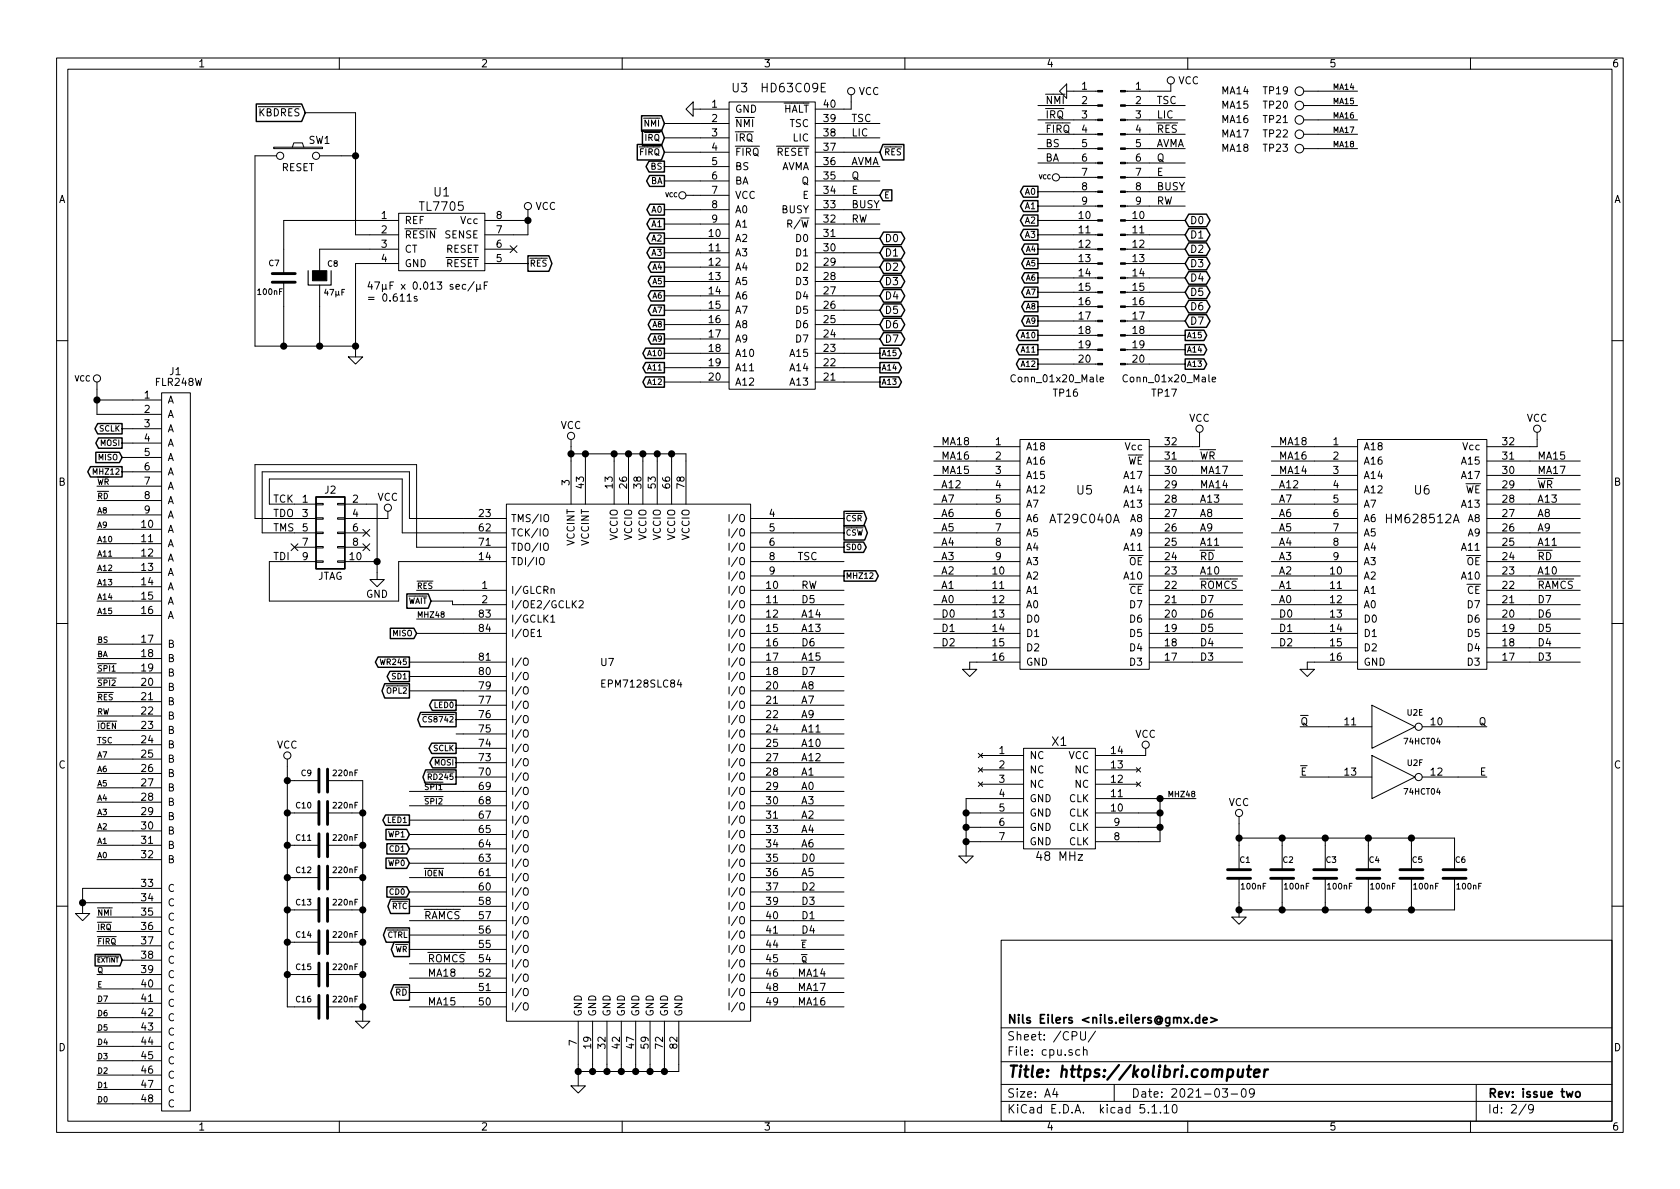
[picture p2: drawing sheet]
<svg xmlns="http://www.w3.org/2000/svg" width="297mm" height="210mm" viewBox="0 0 297 210" stroke-linecap="round" stroke-linejoin="round" font-family="sans-serif">
<defs><g id="words">
<text font-size="2.8" x="178" y="190.5">Title: https://kolibri.computer</text>
<g font-size="2.1">
<text x="129.5" y="16.3">U3</text>
<text x="135" y="16.3">HD63C09E</text>
<text x="76.8" y="34.7">U1</text>
<text x="74.4" y="37.3">TL7705</text>
<text x="190.4" y="87.4">U5</text>
<text x="250.1" y="87.4">U6</text>
<text x="185.9" y="92.5">AT29C040A</text>
<text x="245.5" y="92.5">HM628512A</text>
<text x="186" y="131.9">X1</text>
<text x="183.7" y="152.2">48 MHz</text>
<text x="178" y="184">Sheet: /CPU/</text>
<text x="178" y="181">Nils Eilers &lt;nils.eilers@gmx.de&gt;</text>
<text x="178" y="186.7">File: cpu.sch</text>
<text x="178" y="196.9">KiCad E.D.A. kicad 5.1.10</text>
<text x="178" y="194.1">Size: A4</text>
<text x="200" y="194.1">Date: 2021-03-09</text>
<text x="263" y="194.1">Rev: issue two</text>
<text x="263" y="196.9">Id: 2/9</text>
</g>
<g font-size="1.8">
<text x="35" y="11.9">1</text>
<text x="85" y="11.9">2</text>
<text x="135" y="11.9">3</text>
<text x="185" y="11.9">4</text>
<text x="235" y="11.9">5</text>
<text x="285" y="11.9">6</text>
<text x="151.8" y="16.8">VCC</text>
<text x="191.3" y="15.9">1</text>
<text x="200.8" y="15.9">1</text>
<text x="208.3" y="14.9">VCC</text>
<text x="216.1" y="16.7">MA14</text>
<text x="223.4" y="16.7">TP19</text>
<text x="45.7" y="20.6">KBDRES</text>
<text x="125.9" y="19">1</text>
<text x="125.9" y="21.6">2</text>
<text x="129.9" y="19.9">GND</text>
<text x="129.9" y="22.5">NMI</text>
<text x="138.4" y="19.9">HALT</text>
<text x="139.6" y="22.5">TSC</text>
<text x="145.7" y="21.6">39</text>
<text x="145.7" y="19">40</text>
<text x="150.5" y="21.6">TSC</text>
<text x="184.8" y="18.4">NMI</text>
<text x="184.8" y="20.9">IRQ</text>
<text x="184.8" y="23.5">FIRQ</text>
<text x="191.3" y="18.4">2</text>
<text x="191.3" y="20.9">3</text>
<text x="191.3" y="23.5">4</text>
<text x="200.8" y="18.4">2</text>
<text x="200.8" y="20.9">3</text>
<text x="200.8" y="23.5">4</text>
<text x="204.5" y="23.5">RES</text>
<text x="204.5" y="18.4">TSC</text>
<text x="204.5" y="20.9">LIC</text>
<text x="216.1" y="21.8">MA16</text>
<text x="216.1" y="19.2">MA15</text>
<text x="223.4" y="21.8">TP21</text>
<text x="223.4" y="19.2">TP20</text>
<text x="54.6" y="25.4">SW1</text>
<text x="125.9" y="24.1">3</text>
<text x="125.9" y="26.7">4</text>
<text x="125.9" y="29.2">5</text>
<text x="129.9" y="25">IRQ</text>
<text x="129.9" y="27.6">FIRQ</text>
<text x="137.2" y="27.6">RESET</text>
<text x="140.3" y="25">LIC</text>
<text x="145.7" y="29.2">36</text>
<text x="145.7" y="26.7">37</text>
<text x="145.7" y="24.1">38</text>
<text x="150.5" y="24.1">LIC</text>
<text x="150.5" y="29.2">AVMA</text>
<text x="184.8" y="26">BS</text>
<text x="184.8" y="28.6">BA</text>
<text x="191.3" y="26">5</text>
<text x="191.3" y="28.6">6</text>
<text x="200.8" y="26">5</text>
<text x="200.8" y="28.6">6</text>
<text x="204.5" y="28.6">Q</text>
<text x="204.5" y="26">AVMA</text>
<text x="216.1" y="26.8">MA18</text>
<text x="216.1" y="24.3">MA17</text>
<text x="223.4" y="26.8">TP23</text>
<text x="223.4" y="24.3">TP22</text>
<text x="10.4" y="35.9">A</text>
<text x="49.8" y="30.3">RESET</text>
<text x="125.9" y="31.7">6</text>
<text x="125.9" y="34.3">7</text>
<text x="129.9" y="30.1">BS</text>
<text x="129.9" y="32.6">BA</text>
<text x="129.9" y="35.2">VCC</text>
<text x="137.9" y="30.1">AVMA</text>
<text x="141.8" y="32.6">Q</text>
<text x="142" y="35.2">E</text>
<text x="145.7" y="34.3">34</text>
<text x="145.7" y="31.7">35</text>
<text x="150.5" y="34.3">E</text>
<text x="150.5" y="31.7">Q</text>
<text x="191.3" y="31.1">7</text>
<text x="191.3" y="33.6">8</text>
<text x="200.8" y="31.1">7</text>
<text x="200.8" y="33.6">8</text>
<text x="204.5" y="31.1">E</text>
<text x="204.5" y="33.6">BUSY</text>
<text x="285.4" y="35.9">A</text>
<text x="67.5" y="38.7">1</text>
<text x="67.5" y="41.3">2</text>
<text x="71.5" y="39.6">REF</text>
<text x="81.6" y="39.6">Vcc</text>
<text x="87.8" y="41.3">7</text>
<text x="87.8" y="38.7">8</text>
<text x="94.7" y="37.1">VCC</text>
<text x="125.4" y="41.9">10</text>
<text x="125.9" y="36.8">8</text>
<text x="125.9" y="39.4">9</text>
<text x="129.9" y="37.7">A0</text>
<text x="129.9" y="40.3">A1</text>
<text x="138.2" y="37.7">BUSY</text>
<text x="139.7" y="40.3">R/W</text>
<text x="145.7" y="41.9">31</text>
<text x="145.7" y="39.4">32</text>
<text x="145.7" y="36.8">33</text>
<text x="150.5" y="36.8">BUSY</text>
<text x="150.5" y="39.4">RW</text>
<text x="190.8" y="38.7">10</text>
<text x="190.8" y="41.3">11</text>
<text x="191.3" y="36.2">9</text>
<text x="200.3" y="38.7">10</text>
<text x="200.3" y="41.3">11</text>
<text x="200.8" y="36.2">9</text>
<text x="204.5" y="36.2">RW</text>
<text x="210.3" y="39.6">D0</text>
<text x="67.5" y="43.8">3</text>
<text x="67.5" y="46.3">4</text>
<text x="71.5" y="42.2">RESIN</text>
<text x="71.5" y="44.7">CT</text>
<text x="71.5" y="47.2">GND</text>
<text x="78.7" y="42.2">SENSE</text>
<text x="78.8" y="47.2">RESET</text>
<text x="78.8" y="44.7">RESET</text>
<text x="87.8" y="46.3">5</text>
<text x="87.8" y="43.8">6</text>
<text x="125.4" y="44.4">11</text>
<text x="125.4" y="47">12</text>
<text x="129.9" y="42.8">A2</text>
<text x="129.9" y="45.3">A3</text>
<text x="129.9" y="47.9">A4</text>
<text x="140.9" y="47.9">D2</text>
<text x="140.9" y="45.3">D1</text>
<text x="140.9" y="42.8">D0</text>
<text x="145.7" y="47">29</text>
<text x="145.7" y="44.4">30</text>
<text x="156.4" y="47.9">D2</text>
<text x="156.4" y="45.3">D1</text>
<text x="156.4" y="42.8">D0</text>
<text x="190.8" y="43.8">12</text>
<text x="190.8" y="46.3">13</text>
<text x="200.3" y="43.8">12</text>
<text x="200.3" y="46.3">13</text>
<text x="210.3" y="47.2">D3</text>
<text x="210.3" y="44.7">D2</text>
<text x="210.3" y="42.2">D1</text>
<text x="64.8" y="51.2">47µF x 0.013 sec/µF</text>
<text x="64.8" y="53.3">= 0.611s</text>
<text x="125.4" y="49.5">13</text>
<text x="125.4" y="52.1">14</text>
<text x="129.9" y="50.4">A5</text>
<text x="129.9" y="53">A6</text>
<text x="140.9" y="53">D4</text>
<text x="140.9" y="50.4">D3</text>
<text x="145.7" y="52.1">27</text>
<text x="145.7" y="49.5">28</text>
<text x="156.4" y="53">D4</text>
<text x="156.4" y="50.4">D3</text>
<text x="190.8" y="48.9">14</text>
<text x="190.8" y="51.4">15</text>
<text x="190.8" y="54">16</text>
<text x="200.3" y="48.9">14</text>
<text x="200.3" y="51.4">15</text>
<text x="200.3" y="54">16</text>
<text x="210.3" y="52.3">D5</text>
<text x="210.3" y="49.8">D4</text>
<text x="125.4" y="54.6">15</text>
<text x="125.4" y="57.1">16</text>
<text x="125.4" y="59.7">17</text>
<text x="129.9" y="55.5">A7</text>
<text x="129.9" y="58">A8</text>
<text x="140.9" y="58">D6</text>
<text x="140.9" y="55.5">D5</text>
<text x="145.7" y="59.7">24</text>
<text x="145.7" y="57.1">25</text>
<text x="145.7" y="54.6">26</text>
<text x="156.4" y="58">D6</text>
<text x="156.4" y="55.5">D5</text>
<text x="190.8" y="56.5">17</text>
<text x="190.8" y="59">18</text>
<text x="200.3" y="56.5">17</text>
<text x="200.3" y="59">18</text>
<text x="210.3" y="54.9">D6</text>
<text x="210.3" y="57.4">D7</text>
<text x="125.4" y="62.2">18</text>
<text x="125.4" y="64.8">19</text>
<text x="129.9" y="60.6">A9</text>
<text x="129.9" y="63.1">A10</text>
<text x="129.9" y="65.7">A11</text>
<text x="139.9" y="65.7">A14</text>
<text x="139.9" y="63.1">A15</text>
<text x="140.9" y="60.6">D7</text>
<text x="145.7" y="64.8">22</text>
<text x="145.7" y="62.2">23</text>
<text x="156.4" y="60.6">D7</text>
<text x="190.8" y="61.6">19</text>
<text x="190.8" y="64.1">20</text>
<text x="200.3" y="61.6">19</text>
<text x="200.3" y="64.1">20</text>
<text x="25.6" y="70.5">1</text>
<text x="27.6" y="68.2">FLR248W</text>
<text x="29.6" y="71.4">A</text>
<text x="30" y="66.3">J1</text>
<text x="125.4" y="67.3">20</text>
<text x="129.9" y="68.2">A12</text>
<text x="139.9" y="68.2">A13</text>
<text x="145.7" y="67.3">21</text>
<text x="179.3" y="67.6">Conn_01x20_Male</text>
<text x="186.3" y="70.1">TP16</text>
<text x="199.1" y="67.6">Conn_01x20_Male</text>
<text x="203.8" y="70.1">TP17</text>
<text x="25.6" y="73">2</text>
<text x="25.6" y="75.6">3</text>
<text x="29.6" y="73.9">A</text>
<text x="29.6" y="76.4">A</text>
<text x="99.1" y="75.9">VCC</text>
<text x="210.2" y="74.6">VCC</text>
<text x="269.9" y="74.6">VCC</text>
<text x="25.6" y="78.1">4</text>
<text x="25.6" y="80.6">5</text>
<text x="25.6" y="83.2">6</text>
<text x="29.6" y="79">A</text>
<text x="29.6" y="81.5">A</text>
<text x="166.4" y="81.3">MA16</text>
<text x="166.4" y="83.8">MA15</text>
<text x="166.4" y="78.7">MA18</text>
<text x="176" y="78.7">1</text>
<text x="176" y="81.3">2</text>
<text x="176" y="83.8">3</text>
<text x="181.4" y="79.6">A18</text>
<text x="181.4" y="82.2">A16</text>
<text x="199" y="79.6">Vcc</text>
<text x="199.3" y="82.2">WE</text>
<text x="206" y="83.8">30</text>
<text x="206" y="81.3">31</text>
<text x="206" y="78.7">32</text>
<text x="212.1" y="81.3">WR</text>
<text x="212.1" y="83.8">MA17</text>
<text x="226.1" y="83.8">MA14</text>
<text x="226.1" y="81.3">MA16</text>
<text x="226.1" y="78.7">MA18</text>
<text x="235.7" y="78.7">1</text>
<text x="235.7" y="81.3">2</text>
<text x="235.7" y="83.8">3</text>
<text x="241" y="79.6">A18</text>
<text x="241" y="82.2">A16</text>
<text x="258.6" y="82.2">A15</text>
<text x="258.7" y="79.6">Vcc</text>
<text x="265.7" y="83.8">30</text>
<text x="265.7" y="81.3">31</text>
<text x="265.7" y="78.7">32</text>
<text x="271.8" y="83.8">MA17</text>
<text x="271.8" y="81.3">MA15</text>
<text x="10.4" y="85.9">B</text>
<text x="25.6" y="85.7">7</text>
<text x="25.6" y="88.3">8</text>
<text x="29.6" y="84.1">A</text>
<text x="29.6" y="86.6">A</text>
<text x="29.6" y="89.1">A</text>
<text x="48.3" y="88.9">TCK</text>
<text x="53.5" y="88.9">1</text>
<text x="57.5" y="87.3">J2</text>
<text x="62.4" y="88.9">2</text>
<text x="66.7" y="88.6">VCC</text>
<text x="100.7" y="85.8" transform="rotate(-90 100.7 85.8)">3</text>
<text x="103.3" y="86.3" transform="rotate(-90 103.3 86.3)">43</text>
<text x="108.3" y="86.3" transform="rotate(-90 108.3 86.3)">13</text>
<text x="110.9" y="86.3" transform="rotate(-90 110.9 86.3)">26</text>
<text x="113.4" y="86.3" transform="rotate(-90 113.4 86.3)">38</text>
<text x="116" y="86.3" transform="rotate(-90 116 86.3)">53</text>
<text x="118.5" y="86.3" transform="rotate(-90 118.5 86.3)">66</text>
<text x="121" y="86.3" transform="rotate(-90 121 86.3)">78</text>
<text x="166.4" y="88.9">A7</text>
<text x="166.4" y="86.4">A12</text>
<text x="176" y="86.4">4</text>
<text x="176" y="88.9">5</text>
<text x="181.4" y="84.7">A15</text>
<text x="181.4" y="87.2">A12</text>
<text x="181.4" y="89.8">A7</text>
<text x="198.9" y="89.8">A13</text>
<text x="198.9" y="87.2">A14</text>
<text x="198.9" y="84.7">A17</text>
<text x="206" y="88.9">28</text>
<text x="206" y="86.4">29</text>
<text x="212.1" y="86.4">MA14</text>
<text x="212.1" y="88.9">A13</text>
<text x="226.1" y="88.9">A7</text>
<text x="226.1" y="86.4">A12</text>
<text x="235.7" y="86.4">4</text>
<text x="235.7" y="88.9">5</text>
<text x="241" y="84.7">A14</text>
<text x="241" y="87.2">A12</text>
<text x="241" y="89.8">A7</text>
<text x="258.6" y="89.8">A13</text>
<text x="258.6" y="84.7">A17</text>
<text x="259" y="87.2">WE</text>
<text x="265.7" y="88.9">28</text>
<text x="265.7" y="86.4">29</text>
<text x="271.8" y="86.4">WR</text>
<text x="271.8" y="88.9">A13</text>
<text x="285.4" y="85.9">B</text>
<text x="25.1" y="93.3">10</text>
<text x="25.1" y="95.9">11</text>
<text x="25.6" y="90.8">9</text>
<text x="29.6" y="94.2">A</text>
<text x="29.6" y="91.7">A</text>
<text x="48.3" y="94">TMS</text>
<text x="48.3" y="91.4">TDO</text>
<text x="53.5" y="91.4">3</text>
<text x="53.5" y="94">5</text>
<text x="62.4" y="91.4">4</text>
<text x="62.4" y="94">6</text>
<text x="84.8" y="91.4">23</text>
<text x="84.8" y="94">62</text>
<text x="90.3" y="92.3">TMS/IO</text>
<text x="90.3" y="94.9">TCK/IO</text>
<text x="109.2" y="95.5" transform="rotate(-90 109.2 95.5)">VCCIO</text>
<text x="111.8" y="95.5" transform="rotate(-90 111.8 95.5)">VCCIO</text>
<text x="114.3" y="95.5" transform="rotate(-90 114.3 95.5)">VCCIO</text>
<text x="116.8" y="95.5" transform="rotate(-90 116.8 95.5)">VCCIO</text>
<text x="119.4" y="95.5" transform="rotate(-90 119.4 95.5)">VCCIO</text>
<text x="121.9" y="95.5" transform="rotate(-90 121.9 95.5)">VCCIO</text>
<text x="129.6" y="92.3">I/O</text>
<text x="129.6" y="94.9">I/O</text>
<text x="136" y="91.4">4</text>
<text x="136" y="94">5</text>
<text x="166.4" y="91.4">A6</text>
<text x="166.4" y="94">A5</text>
<text x="176" y="91.4">6</text>
<text x="176" y="94">7</text>
<text x="181.4" y="92.3">A6</text>
<text x="181.4" y="94.9">A5</text>
<text x="199.9" y="94.9">A9</text>
<text x="199.9" y="92.3">A8</text>
<text x="206" y="94">26</text>
<text x="206" y="91.4">27</text>
<text x="212.1" y="91.4">A8</text>
<text x="212.1" y="94">A9</text>
<text x="226.1" y="94">A5</text>
<text x="226.1" y="91.4">A6</text>
<text x="235.7" y="91.4">6</text>
<text x="235.7" y="94">7</text>
<text x="241" y="92.3">A6</text>
<text x="241" y="94.9">A5</text>
<text x="259.6" y="94.9">A9</text>
<text x="259.6" y="92.3">A8</text>
<text x="265.7" y="94">26</text>
<text x="265.7" y="91.4">27</text>
<text x="271.8" y="91.4">A8</text>
<text x="271.8" y="94">A9</text>
<text x="25.1" y="98.4">12</text>
<text x="25.1" y="101">13</text>
<text x="29.6" y="96.8">A</text>
<text x="29.6" y="99.3">A</text>
<text x="29.6" y="101.8">A</text>
<text x="48.3" y="99.1">TDI</text>
<text x="53.5" y="96.5">7</text>
<text x="53.5" y="99.1">9</text>
<text x="61.9" y="99.1">10</text>
<text x="62.4" y="96.5">8</text>
<text x="84.8" y="99.1">14</text>
<text x="84.8" y="96.5">71</text>
<text x="90.3" y="99.9">TDI/IO</text>
<text x="90.3" y="97.4">TDO/IO</text>
<text x="101.6" y="96.5" transform="rotate(-90 101.6 96.5)">VCCINT</text>
<text x="104.1" y="96.5" transform="rotate(-90 104.1 96.5)">VCCINT</text>
<text x="129.6" y="97.4">I/O</text>
<text x="129.6" y="99.9">I/O</text>
<text x="136" y="96.5">6</text>
<text x="136" y="99.1">8</text>
<text x="136" y="101.6">9</text>
<text x="141" y="99.1">TSC</text>
<text x="166.4" y="96.5">A4</text>
<text x="166.4" y="99.1">A3</text>
<text x="166.4" y="101.6">A2</text>
<text x="175.6" y="101.6">10</text>
<text x="176" y="96.5">8</text>
<text x="176" y="99.1">9</text>
<text x="181.4" y="97.4">A4</text>
<text x="181.4" y="99.9">A3</text>
<text x="198.9" y="97.4">A11</text>
<text x="199.6" y="99.9">OE</text>
<text x="206" y="101.6">23</text>
<text x="206" y="99.1">24</text>
<text x="206" y="96.5">25</text>
<text x="212.1" y="99.1">RD</text>
<text x="212.1" y="96.5">A11</text>
<text x="212.1" y="101.6">A10</text>
<text x="226.1" y="101.6">A2</text>
<text x="226.1" y="99.1">A3</text>
<text x="226.1" y="96.5">A4</text>
<text x="235.3" y="101.6">10</text>
<text x="235.7" y="96.5">8</text>
<text x="235.7" y="99.1">9</text>
<text x="241" y="97.4">A4</text>
<text x="241" y="99.9">A3</text>
<text x="258.6" y="97.4">A11</text>
<text x="259.3" y="99.9">OE</text>
<text x="265.7" y="101.6">23</text>
<text x="265.7" y="99.1">24</text>
<text x="265.7" y="96.5">25</text>
<text x="271.8" y="99.1">RD</text>
<text x="271.8" y="96.5">A11</text>
<text x="271.8" y="101.6">A10</text>
<text x="25.1" y="103.5">14</text>
<text x="25.1" y="106">15</text>
<text x="29.6" y="104.4">A</text>
<text x="29.6" y="106.9">A</text>
<text x="56.1" y="102.5">JTAG</text>
<text x="64.7" y="105.7">GND</text>
<text x="85.2" y="104.1">1</text>
<text x="85.2" y="106.7">2</text>
<text x="90.3" y="105">I/GLCRn</text>
<text x="90.3" y="107.6">I/OE2/GCLK2</text>
<text x="129.6" y="105">I/O</text>
<text x="129.6" y="107.6">I/O</text>
<text x="129.6" y="102.5">I/O</text>
<text x="135.6" y="104.1">10</text>
<text x="135.6" y="106.7">11</text>
<text x="141.6" y="104.1">RW</text>
<text x="141.6" y="106.7">D5</text>
<text x="166.4" y="104.1">A1</text>
<text x="166.4" y="106.7">A0</text>
<text x="175.6" y="104.1">11</text>
<text x="175.6" y="106.7">12</text>
<text x="181.4" y="102.5">A2</text>
<text x="181.4" y="105">A1</text>
<text x="181.4" y="107.6">A0</text>
<text x="198.9" y="102.5">A10</text>
<text x="199.7" y="105">CE</text>
<text x="199.9" y="107.6">D7</text>
<text x="206" y="106.7">21</text>
<text x="206" y="104.1">22</text>
<text x="212.1" y="106.7">D7</text>
<text x="212.1" y="104.1">ROMCS</text>
<text x="226.1" y="106.7">A0</text>
<text x="226.1" y="104.1">A1</text>
<text x="235.3" y="104.1">11</text>
<text x="235.3" y="106.7">12</text>
<text x="241" y="102.5">A2</text>
<text x="241" y="105">A1</text>
<text x="241" y="107.6">A0</text>
<text x="258.6" y="102.5">A10</text>
<text x="259.4" y="105">CE</text>
<text x="259.6" y="107.6">D7</text>
<text x="265.7" y="106.7">21</text>
<text x="265.7" y="104.1">22</text>
<text x="271.8" y="104.1">RAMCS</text>
<text x="271.8" y="106.7">D7</text>
<text x="25.1" y="108.6">16</text>
<text x="25.1" y="113.7">17</text>
<text x="29.6" y="109.5">A</text>
<text x="84.8" y="109.2">83</text>
<text x="84.8" y="111.8">84</text>
<text x="90.3" y="110.1">I/GCLK1</text>
<text x="90.3" y="112.6">I/OE1</text>
<text x="129.6" y="110.1">I/O</text>
<text x="129.6" y="112.6">I/O</text>
<text x="135.6" y="109.2">12</text>
<text x="135.6" y="111.8">15</text>
<text x="141.6" y="109.2">A14</text>
<text x="141.6" y="111.8">A13</text>
<text x="166.4" y="111.8">D1</text>
<text x="166.4" y="109.2">D0</text>
<text x="175.6" y="109.2">13</text>
<text x="175.6" y="111.8">14</text>
<text x="181.4" y="110.1">D0</text>
<text x="181.4" y="112.6">D1</text>
<text x="199.9" y="112.6">D5</text>
<text x="199.9" y="110.1">D6</text>
<text x="206" y="111.8">19</text>
<text x="206" y="109.2">20</text>
<text x="212.1" y="109.2">D6</text>
<text x="212.1" y="111.8">D5</text>
<text x="226.1" y="109.2">D0</text>
<text x="226.1" y="111.8">D1</text>
<text x="235.3" y="109.2">13</text>
<text x="235.3" y="111.8">14</text>
<text x="241" y="110.1">D0</text>
<text x="241" y="112.6">D1</text>
<text x="259.6" y="112.6">D5</text>
<text x="259.6" y="110.1">D6</text>
<text x="265.7" y="111.8">19</text>
<text x="265.7" y="109.2">20</text>
<text x="271.8" y="109.2">D6</text>
<text x="271.8" y="111.8">D5</text>
<text x="25.1" y="116.2">18</text>
<text x="25.1" y="118.7">19</text>
<text x="29.6" y="114.5">B</text>
<text x="29.6" y="117.1">B</text>
<text x="29.6" y="119.6">B</text>
<text x="84.8" y="119.4">80</text>
<text x="84.8" y="116.8">81</text>
<text x="90.3" y="117.7">I/O</text>
<text x="106.3" y="117.8">U7</text>
<text x="129.6" y="115.2">I/O</text>
<text x="129.6" y="117.7">I/O</text>
<text x="135.6" y="114.3">16</text>
<text x="135.6" y="116.8">17</text>
<text x="135.6" y="119.4">18</text>
<text x="141.6" y="116.8">A15</text>
<text x="141.6" y="119.4">D7</text>
<text x="141.6" y="114.3">D6</text>
<text x="166.4" y="114.3">D2</text>
<text x="175.6" y="114.3">15</text>
<text x="175.6" y="116.8">16</text>
<text x="181.4" y="115.2">D2</text>
<text x="181.4" y="117.7">GND</text>
<text x="199.9" y="117.7">D3</text>
<text x="199.9" y="115.2">D4</text>
<text x="206" y="116.8">17</text>
<text x="206" y="114.3">18</text>
<text x="212.1" y="114.3">D4</text>
<text x="212.1" y="116.8">D3</text>
<text x="226.1" y="114.3">D2</text>
<text x="235.3" y="114.3">15</text>
<text x="235.3" y="116.8">16</text>
<text x="241" y="115.2">D2</text>
<text x="241" y="117.7">GND</text>
<text x="259.6" y="117.7">D3</text>
<text x="259.6" y="115.2">D4</text>
<text x="265.7" y="116.8">17</text>
<text x="265.7" y="114.3">18</text>
<text x="271.8" y="116.8">D3</text>
<text x="271.8" y="114.3">D4</text>
<text x="25.1" y="121.3">20</text>
<text x="25.1" y="123.8">21</text>
<text x="29.6" y="122.2">B</text>
<text x="29.6" y="124.7">B</text>
<text x="84.8" y="124.5">77</text>
<text x="84.8" y="121.9">79</text>
<text x="90.3" y="125.3">I/O</text>
<text x="90.3" y="122.8">I/O</text>
<text x="90.3" y="120.3">I/O</text>
<text x="106.8" y="121.6">EPM7128SLC84</text>
<text x="129.6" y="120.3">I/O</text>
<text x="129.6" y="122.8">I/O</text>
<text x="129.6" y="125.3">I/O</text>
<text x="135.6" y="121.9">20</text>
<text x="135.6" y="124.5">21</text>
<text x="141.6" y="121.9">A8</text>
<text x="141.6" y="124.5">A7</text>
<text x="25.1" y="126.4">22</text>
<text x="25.1" y="128.9">23</text>
<text x="25.1" y="131.4">24</text>
<text x="29.6" y="127.2">B</text>
<text x="29.6" y="129.8">B</text>
<text x="84.8" y="129.5">75</text>
<text x="84.8" y="127">76</text>
<text x="90.3" y="130.4">I/O</text>
<text x="90.3" y="127.9">I/O</text>
<text x="129.6" y="127.9">I/O</text>
<text x="129.6" y="130.4">I/O</text>
<text x="135.6" y="127">22</text>
<text x="135.6" y="129.5">24</text>
<text x="141.6" y="129.5">A11</text>
<text x="141.6" y="127">A9</text>
<text x="200.7" y="130.5">VCC</text>
<text x="229.9" y="128.3">Q</text>
<text x="237.8" y="128.3">11</text>
<text x="253" y="128.3">10</text>
<text x="261.5" y="128.3">Q</text>
<text x="10.4" y="135.9">C</text>
<text x="25.1" y="134">25</text>
<text x="25.1" y="136.5">26</text>
<text x="29.6" y="132.3">B</text>
<text x="29.6" y="134.9">B</text>
<text x="29.6" y="137.4">B</text>
<text x="48.9" y="132.4">VCC</text>
<text x="84.8" y="137.2">70</text>
<text x="84.8" y="134.6">73</text>
<text x="84.8" y="132.1">74</text>
<text x="90.3" y="135.5">I/O</text>
<text x="90.3" y="133">I/O</text>
<text x="129.6" y="133">I/O</text>
<text x="129.6" y="135.5">I/O</text>
<text x="135.6" y="132.1">25</text>
<text x="135.6" y="134.6">27</text>
<text x="135.6" y="137.2">28</text>
<text x="141.6" y="134.6">A12</text>
<text x="141.6" y="132.1">A10</text>
<text x="141.6" y="137.2">A1</text>
<text x="176.7" y="133.3">1</text>
<text x="176.7" y="135.9">2</text>
<text x="182" y="134.2">NC</text>
<text x="182" y="136.8">NC</text>
<text x="188.9" y="134.2">VCC</text>
<text x="190.1" y="136.8">NC</text>
<text x="196.5" y="135.9">13</text>
<text x="196.5" y="133.3">14</text>
<text x="229.9" y="137.2">E</text>
<text x="237.8" y="137.2">13</text>
<text x="253" y="137.2">12</text>
<text x="261.7" y="137.2">E</text>
<text x="285.4" y="135.9">C</text>
<text x="25.1" y="139.1">27</text>
<text x="25.1" y="141.6">28</text>
<text x="29.6" y="139.9">B</text>
<text x="29.6" y="142.5">B</text>
<text x="84.8" y="142.2">68</text>
<text x="84.8" y="139.7">69</text>
<text x="90.3" y="143.1">I/O</text>
<text x="90.3" y="140.6">I/O</text>
<text x="90.3" y="138">I/O</text>
<text x="129.6" y="138">I/O</text>
<text x="129.6" y="140.6">I/O</text>
<text x="129.6" y="143.1">I/O</text>
<text x="135.6" y="139.7">29</text>
<text x="135.6" y="142.2">30</text>
<text x="141.6" y="142.2">A3</text>
<text x="141.6" y="139.7">A0</text>
<text x="176.7" y="138.4">3</text>
<text x="176.7" y="141">4</text>
<text x="176.7" y="143.5">5</text>
<text x="182" y="139.3">NC</text>
<text x="182" y="141.9">GND</text>
<text x="189" y="141.9">CLK</text>
<text x="190.1" y="139.3">NC</text>
<text x="196.5" y="143.5">10</text>
<text x="196.5" y="141">11</text>
<text x="196.5" y="138.4">12</text>
<text x="217.2" y="142.5">VCC</text>
<text x="25.1" y="144.1">29</text>
<text x="25.1" y="146.7">30</text>
<text x="25.1" y="149.2">31</text>
<text x="29.6" y="145">B</text>
<text x="29.6" y="147.6">B</text>
<text x="84.8" y="149.9">64</text>
<text x="84.8" y="147.3">65</text>
<text x="84.8" y="144.8">67</text>
<text x="90.3" y="148.2">I/O</text>
<text x="90.3" y="145.7">I/O</text>
<text x="129.6" y="145.7">I/O</text>
<text x="129.6" y="148.2">I/O</text>
<text x="135.6" y="144.8">31</text>
<text x="135.6" y="147.3">33</text>
<text x="135.6" y="149.9">34</text>
<text x="141.6" y="149.9">A6</text>
<text x="141.6" y="147.3">A4</text>
<text x="141.6" y="144.8">A2</text>
<text x="176.7" y="146">6</text>
<text x="176.7" y="148.6">7</text>
<text x="182" y="144.4">GND</text>
<text x="182" y="146.9">GND</text>
<text x="182" y="149.5">GND</text>
<text x="189" y="144.4">CLK</text>
<text x="189" y="149.5">CLK</text>
<text x="189" y="146.9">CLK</text>
<text x="197" y="148.6">8</text>
<text x="197" y="146">9</text>
<text x="25.1" y="151.8">32</text>
<text x="29.6" y="150.1">B</text>
<text x="29.6" y="152.6">B</text>
<text x="84.8" y="154.9">61</text>
<text x="84.8" y="152.4">63</text>
<text x="90.3" y="155.8">I/O</text>
<text x="90.3" y="153.3">I/O</text>
<text x="90.3" y="150.7">I/O</text>
<text x="129.6" y="150.7">I/O</text>
<text x="129.6" y="153.3">I/O</text>
<text x="129.6" y="155.8">I/O</text>
<text x="135.6" y="152.4">35</text>
<text x="135.6" y="154.9">36</text>
<text x="141.6" y="154.9">A5</text>
<text x="141.6" y="152.4">D0</text>
<text x="25.1" y="156.8">33</text>
<text x="25.1" y="159.4">34</text>
<text x="25.1" y="161.9">35</text>
<text x="29.6" y="157.7">C</text>
<text x="29.6" y="160.3">C</text>
<text x="84.8" y="160">58</text>
<text x="84.8" y="157.5">60</text>
<text x="90.3" y="160.9">I/O</text>
<text x="90.3" y="158.4">I/O</text>
<text x="129.6" y="158.4">I/O</text>
<text x="129.6" y="160.9">I/O</text>
<text x="135.6" y="157.5">37</text>
<text x="135.6" y="160">39</text>
<text x="141.6" y="160">D3</text>
<text x="141.6" y="157.5">D2</text>
<text x="25.1" y="164.5">36</text>
<text x="25.1" y="167">37</text>
<text x="29.6" y="162.8">C</text>
<text x="29.6" y="165.3">C</text>
<text x="29.6" y="167.9">C</text>
<text x="74.9" y="162.6">RAMCS</text>
<text x="84.8" y="167.6">55</text>
<text x="84.8" y="165.1">56</text>
<text x="84.8" y="162.6">57</text>
<text x="90.3" y="166">I/O</text>
<text x="90.3" y="163.4">I/O</text>
<text x="129.6" y="163.4">I/O</text>
<text x="129.6" y="166">I/O</text>
<text x="135.6" y="162.6">40</text>
<text x="135.6" y="165.1">41</text>
<text x="135.6" y="167.6">44</text>
<text x="141.6" y="165.1">D4</text>
<text x="141.6" y="162.6">D1</text>
<text x="25.1" y="169.5">38</text>
<text x="25.1" y="172.1">39</text>
<text x="29.6" y="170.4">C</text>
<text x="29.6" y="173">C</text>
<text x="75.6" y="170.2">ROMCS</text>
<text x="75.6" y="172.7">MA18</text>
<text x="84.8" y="172.7">52</text>
<text x="84.8" y="170.2">54</text>
<text x="90.3" y="173.6">I/O</text>
<text x="90.3" y="171.1">I/O</text>
<text x="90.3" y="168.5">I/O</text>
<text x="129.6" y="168.5">I/O</text>
<text x="129.6" y="171.1">I/O</text>
<text x="129.6" y="173.6">I/O</text>
<text x="135.6" y="170.2">45</text>
<text x="135.6" y="172.7">46</text>
<text x="141" y="172.7">MA14</text>
<text x="25.1" y="174.6">40</text>
<text x="25.1" y="177.2">41</text>
<text x="25.1" y="179.7">42</text>
<text x="29.6" y="175.5">C</text>
<text x="29.6" y="178">C</text>
<text x="75.6" y="177.8">MA15</text>
<text x="84.8" y="177.8">50</text>
<text x="84.8" y="175.3">51</text>
<text x="90.3" y="178.7">I/O</text>
<text x="90.3" y="176.1">I/O</text>
<text x="102.9" y="179.8" transform="rotate(-90 102.9 179.8)">GND</text>
<text x="105.4" y="179.8" transform="rotate(-90 105.4 179.8)">GND</text>
<text x="107.9" y="179.8" transform="rotate(-90 107.9 179.8)">GND</text>
<text x="110.5" y="179.8" transform="rotate(-90 110.5 179.8)">GND</text>
<text x="113" y="179.8" transform="rotate(-90 113 179.8)">GND</text>
<text x="115.6" y="179.8" transform="rotate(-90 115.6 179.8)">GND</text>
<text x="118.1" y="179.8" transform="rotate(-90 118.1 179.8)">GND</text>
<text x="120.6" y="179.8" transform="rotate(-90 120.6 179.8)">GND</text>
<text x="129.6" y="176.1">I/O</text>
<text x="129.6" y="178.7">I/O</text>
<text x="135.6" y="175.3">48</text>
<text x="135.6" y="177.8">49</text>
<text x="141" y="175.3">MA17</text>
<text x="141" y="177.8">MA16</text>
<text x="10.4" y="185.9">D</text>
<text x="25.1" y="182.2">43</text>
<text x="25.1" y="184.8">44</text>
<text x="29.6" y="180.6">C</text>
<text x="29.6" y="183.1">C</text>
<text x="29.6" y="185.7">C</text>
<text x="102" y="184.9" transform="rotate(-90 102 184.9)">7</text>
<text x="104.5" y="185.4" transform="rotate(-90 104.5 185.4)">19</text>
<text x="107.1" y="185.4" transform="rotate(-90 107.1 185.4)">32</text>
<text x="109.6" y="185.4" transform="rotate(-90 109.6 185.4)">42</text>
<text x="112.1" y="185.4" transform="rotate(-90 112.1 185.4)">47</text>
<text x="114.7" y="185.4" transform="rotate(-90 114.7 185.4)">59</text>
<text x="117.2" y="185.4" transform="rotate(-90 117.2 185.4)">72</text>
<text x="119.8" y="185.4" transform="rotate(-90 119.8 185.4)">82</text>
<text x="285.4" y="185.9">D</text>
<text x="25.1" y="187.3">45</text>
<text x="25.1" y="189.9">46</text>
<text x="29.6" y="188.2">C</text>
<text x="29.6" y="190.7">C</text>
<text x="25.1" y="192.4">47</text>
<text x="25.1" y="194.9">48</text>
<text x="29.6" y="193.3">C</text>
<text x="29.6" y="195.8">C</text>
<text x="35" y="199.9">1</text>
<text x="85" y="199.9">2</text>
<text x="135" y="199.9">3</text>
<text x="185" y="199.9">4</text>
<text x="235" y="199.9">5</text>
<text x="285" y="199.9">6</text>
</g>
<g font-size="1.5">
<text x="114" y="22.4">NMI</text>
<text x="113.2" y="27.5">FIRQ</text>
<text x="114.1" y="24.9">IRQ</text>
<text x="115.1" y="30">BS</text>
<text x="156.3" y="27.5">RES</text>
<text x="115" y="32.5">BA</text>
<text x="156.3" y="35.1">E</text>
<text x="181.3" y="34.4">A0</text>
<text x="115.3" y="37.6">A0</text>
<text x="115.3" y="40.2">A1</text>
<text x="181.3" y="39.5">A2</text>
<text x="181.3" y="37">A1</text>
<text x="93.6" y="47.1">RES</text>
<text x="115.3" y="42.7">A2</text>
<text x="115.3" y="45.2">A3</text>
<text x="181.3" y="42.1">A3</text>
<text x="70" y="176">RD</text>
</g>
<g font-size="1.4">
<text x="235.6" y="15.9">MA14</text>
<text x="235.6" y="18.4">MA15</text>
<text x="235.6" y="20.9">MA16</text>
<text x="235.6" y="23.5">MA17</text>
<text x="235.6" y="26">MA18</text>
<text x="47.6" y="47.1">C7</text>
<text x="58" y="47.2">C8</text>
<text x="115.5" y="47.7">A4</text>
<text x="181.5" y="44.5">A4</text>
<text x="181.5" y="47.1">A5</text>
<text x="45.7" y="52.1">100nF</text>
<text x="57.5" y="52.2">47µF</text>
<text x="115.5" y="50.3">A5</text>
<text x="115.5" y="52.8">A6</text>
<text x="181.5" y="52.2">A7</text>
<text x="181.5" y="49.6">A6</text>
<text x="115.5" y="55.3">A7</text>
<text x="115.5" y="57.9">A8</text>
<text x="180.7" y="59.8">A10</text>
<text x="181.5" y="57.2">A9</text>
<text x="181.5" y="54.7">A8</text>
<text x="209.8" y="59.8">A15</text>
<text x="114.7" y="63">A10</text>
<text x="114.7" y="65.5">A11</text>
<text x="115.5" y="60.4">A9</text>
<text x="155.8" y="63">A15</text>
<text x="155.8" y="65.5">A14</text>
<text x="180.7" y="64.9">A12</text>
<text x="180.7" y="62.3">A11</text>
<text x="209.8" y="64.9">A13</text>
<text x="209.8" y="62.3">A14</text>
<text x="13.2" y="67.5">VCC</text>
<text x="114.7" y="68">A12</text>
<text x="155.8" y="68">A13</text>
<text x="17.6" y="76.3">SCLK</text>
<text x="16.8" y="83.9">MHZ12</text>
<text x="17.4" y="81.4">MISO</text>
<text x="17.8" y="78.8">MOSI</text>
<text x="17.1" y="88.3">RD</text>
<text x="17.1" y="85.7">WR</text>
<text x="17.1" y="90.8">A8</text>
<text x="17.1" y="93.3">A9</text>
<text x="17.1" y="95.9">A10</text>
<text x="149.5" y="94.7">CSW</text>
<text x="149.5" y="92.2">CSR</text>
<text x="17.1" y="98.4">A11</text>
<text x="17.1" y="101">A12</text>
<text x="149.5" y="97.3">SD0</text>
<text x="17.1" y="103.5">A13</text>
<text x="17.1" y="106">A14</text>
<text x="72" y="106.8">WAIT</text>
<text x="73.7" y="104.1">RES</text>
<text x="149.5" y="102.3">MHZ12</text>
<text x="17.1" y="108.6">A15</text>
<text x="17.1" y="113.7">BS</text>
<text x="69.5" y="112.5">MISO</text>
<text x="73.7" y="109.2">MHZ48</text>
<text x="17.1" y="118.7">SPI1</text>
<text x="17.1" y="116.2">BA</text>
<text x="67.5" y="117.6">WR245</text>
<text x="17.1" y="121.3">SPI2</text>
<text x="17.1" y="123.8">RES</text>
<text x="68.5" y="122.7">OPL2</text>
<text x="69.4" y="120.1">SD1</text>
<text x="76.9" y="125.2">LED0</text>
<text x="17.1" y="126.4">RW</text>
<text x="17.1" y="131.4">TSC</text>
<text x="17.1" y="128.9">IOEN</text>
<text x="75.4" y="127.7">CS8742</text>
<text x="248.4" y="131.6">74HCT04</text>
<text x="248.8" y="126.5">U2E</text>
<text x="17.1" y="136.5">A6</text>
<text x="17.1" y="134">A7</text>
<text x="53.3" y="137.2">C9</text>
<text x="59" y="137.2">220nF</text>
<text x="76.1" y="137.9">RD245</text>
<text x="76.6" y="132.8">SCLK</text>
<text x="76.9" y="135.4">MOSI</text>
<text x="248.9" y="135.4">U2F</text>
<text x="17.1" y="139.1">A5</text>
<text x="17.1" y="141.6">A4</text>
<text x="52.4" y="142.9">C10</text>
<text x="59" y="142.9">220nF</text>
<text x="74.9" y="139.7">SPI1</text>
<text x="74.9" y="142.2">SPI2</text>
<text x="206.4" y="141">MHZ48</text>
<text x="248.4" y="140.5">74HCT04</text>
<text x="17.1" y="149.2">A1</text>
<text x="17.1" y="146.7">A2</text>
<text x="17.1" y="144.1">A3</text>
<text x="52.4" y="148.7">C11</text>
<text x="59" y="148.7">220nF</text>
<text x="68.6" y="145.5">LED1</text>
<text x="68.8" y="148.1">WP1</text>
<text x="17.1" y="151.8">A0</text>
<text x="52.4" y="154.4">C12</text>
<text x="59" y="154.4">220nF</text>
<text x="68.8" y="153.1">WP0</text>
<text x="69" y="150.6">CD1</text>
<text x="74.9" y="154.9">IOEN</text>
<text x="219.3" y="152.6">C1</text>
<text x="226.9" y="152.6">C2</text>
<text x="234.5" y="152.6">C3</text>
<text x="242.1" y="152.6">C4</text>
<text x="249.7" y="152.6">C5</text>
<text x="257.4" y="152.6">C6</text>
<text x="17.1" y="161.9">NMI</text>
<text x="52.4" y="160.1">C13</text>
<text x="59" y="160.1">220nF</text>
<text x="69" y="158.2">CD0</text>
<text x="69.3" y="160.8">RTC</text>
<text x="219.6" y="157.3">100nF</text>
<text x="227.2" y="157.3">100nF</text>
<text x="234.8" y="157.3">100nF</text>
<text x="242.5" y="157.3">100nF</text>
<text x="250.1" y="157.3">100nF</text>
<text x="257.7" y="157.3">100nF</text>
<text x="17.1" y="167">FIRQ</text>
<text x="17.1" y="164.5">IRQ</text>
<text x="52.4" y="165.8">C14</text>
<text x="59" y="165.8">220nF</text>
<text x="68.5" y="165.8">CTRL</text>
<text x="141.6" y="167.6">E</text>
<text x="17.1" y="172.1">Q</text>
<text x="52.4" y="171.5">C15</text>
<text x="59" y="171.5">220nF</text>
<text x="69.8" y="168.4">WR</text>
<text x="141.6" y="170.2">Q</text>
<text x="17.1" y="179.7">D6</text>
<text x="17.1" y="177.2">D7</text>
<text x="17.1" y="174.6">E</text>
<text x="52.4" y="177.2">C16</text>
<text x="59" y="177.2">220nF</text>
<text x="17.1" y="184.8">D4</text>
<text x="17.1" y="182.2">D5</text>
<text x="17.1" y="189.9">D2</text>
<text x="17.1" y="187.3">D3</text>
<text x="17.1" y="194.9">D0</text>
<text x="17.1" y="192.4">D1</text>
</g>
<g font-size="1.1">
<text x="117.6" y="34.9">VCC</text>
<text x="183.6" y="31.7">VCC</text>
<text x="17.2" y="170.2">EXTINT</text>
</g>
</g></defs>
<g fill="none" stroke="#000" stroke-width=".18">
<path d="M10 10.3h277v189.9h-277zM12 12.2h273v186.1h-273zM54 19.9h8.9v21.6h7.6M60 10.3v1.9M110 10.3v1.9M121.3 19.3l1.3-1.3v2.6zM122.6 19.3h6.3M128.9 18h15.2v50.8h-15.2zM150.5 16.8v2.5h-6.4M160 10.3v1.9M183.5 18.7h10.6M187.3 16.1l1.3-1.2v2.5z"/>
<path d="M188.6 16.1h5.5M199 18.7h10.5M207 14.9v1.2h-8M210 10.3v1.9M230.5 18.7h9.5M230.5 16.1h9.5M260 10.3v1.9M48.4 26h8.6v.3h-8.6zM48.9 27.6h-3.8v33.6h17.8M51.7 26l.2-.7h1.6l.2 .7M56.5 27.6h6.4M70.5 37.7h15.2v10.2h-15.2z"/>
<path d="M70.5 39h-20.3v9.4M85.7 39h7.6M93.3 37.1v4.4h-7.6M117.5 21.8h11.4M117.5 24.4h11.4M117.5 39.6h11.4M117.5 37.1h11.4M117.5 32h11.4M117.5 29.5h11.4M117.5 26.9h11.4M121.3 34.5h7.6M144.1 34.5h11.5"/>
<path d="M144.1 21.8h11.5M144.1 24.4h11.5M144.1 39.6h11.5M144.1 37.1h11.5M144.1 32h11.5M144.1 29.5h11.5M144.1 26.9h11.5M183.5 39h10.6M183.5 36.4h10.6M183.5 33.9h10.6M183.5 28.8h10.6M183.5 26.3h10.6"/>
<path d="M183.5 23.7h10.6M183.5 21.2h10.6M187.3 31.4h6.8M199 39h10.5M199 36.4h10.5M199 33.9h10.5M199 31.4h10.5M199 28.8h10.5M199 26.3h10.5M199 23.7h10.5M199 21.2h10.5M230.5 26.3h9.5"/>
<path d="M230.5 23.7h9.5M230.5 21.2h9.5M50.2 49.9v11.3M56.5 50.4v10.8M70.5 44.1h-14v3.8M70.5 46.6h-7.6v16.5M72 52.3l.4-.3v1.3M72 53.3h.7M73.7 52.5l-.3-.1-.2 .2 .1 .2 .4 .1v.3h-.5M82.3 50.4l-.3-.1-.3 .2 .2 .6h.4M83.8 49.8l-1.1 1.7M84.3 50.3v1.3"/>
<path d="M84.9 51l.2 .1M84.9 50.3l-.1 .8h-.3l-.2-.1M85.6 50.5h.5M85.7 44.1h5.1M85.7 46.6h7.6M86.2 49.9h-.6v1.2M90.2 43.5l1.2 1.2M91.4 43.5l-1.2 1.2M117.5 42.2h11.4M117.5 44.7h11.4M117.5 47.2h11.4M117.5 49.8h11.4"/>
<path d="M117.5 52.3h11.4M117.5 54.9h11.4M117.5 57.4h11.4M117.5 59.9h11.4M144.1 42.2h11.5M144.1 44.7h11.5M144.1 47.2h11.5M144.1 49.8h11.5M144.1 52.3h11.5M144.1 54.9h11.5M144.1 57.4h11.5M144.1 59.9h11.5"/>
<path d="M183.5 41.5h10.6M183.5 44.1h10.6M183.5 46.6h10.6M183.5 59.3h10.6M183.5 56.8h10.6M183.5 54.2h10.6M183.5 51.7h10.6M183.5 49.1h10.6M199 41.5h10.5M199 44.1h10.5M199 46.6h10.5M199 59.3h10.5"/>
<path d="M199 56.8h10.5M199 54.2h10.5M199 51.7h10.5M199 49.1h10.5M10 60.2h2M17.1 67.6v5.7h11.5M17.1 70.7h11.5M21.6 75.8h7M21.6 78.4h7M28.6 69.5h5.1v127h-5.1zM61.6 63.1h2.5l-1.2 1.3zM101 77.7v11.4"/>
<path d="M117.5 62.5h11.4M117.5 65h11.4M117.5 67.6h11.4M144.1 62.5h11.5M144.1 65h11.5M144.1 67.6h11.5M165.1 79h15.2M180.3 77.7h22.9v40.7h-22.9zM183.5 64.4h10.6M183.5 61.8h10.6M194.5 67.1l.6-.1v-.3h-.4l-.2 .2 .1 .6h.5M199 64.4h10.5"/>
<path d="M199 61.8h10.5M212.1 76.4v2.6h-8.9M214.3 67.1l.6-.1v-.3h-.4l-.2 .2 .1 .6h.5M224.8 79h15.2M240 77.7h22.9v40.7h-22.9zM271.8 76.4v2.6h-8.9M285 60.2h2M17.1 93.6h11.5M17.1 96.1h11.5M17.1 98.7h11.5M17.1 86h11.5M17.1 88.5h11.5"/>
<path d="M17.1 91.1h11.5M21.6 80.9h7M21.6 83.4h7M51.5 96.2l1.2 1.2M52.1 96.8h3.8M52.7 96.2l-1.2 1.2M55.9 99.2h1.2v.2h-1.2zM55.9 96.6h1.2v.3h-1.2zM55.9 94.1h1.2v.3h-1.2zM55.9 91.6h1.2v.2h-1.2zM55.9 89h1.2v.3h-1.2zM55.9 89.1h-8.3v-4.4h23.5v9.5h18.4"/>
<path d="M55.9 99.3h-8.3v7h22.9v-7h19M55.9 91.7h-10.8v-9.5h28.6v14.6h15.8M59.7 99.2h1.3v.2h-1.3zM59.7 96.6h1.3v.3h-1.3zM59.7 94.1h1.3v.3h-1.3zM59.7 91.6h1.3v.2h-1.3zM59.7 89h1.3v.3h-1.3zM61 89.1h5.7v13.4h1.2l-1.2 1.3-1.3-1.3h1.3M61 99.3h5.7M61 94.2h3.8M61 96.8h3.8M64.2 93.6l1.2 1.2"/>
<path d="M64.2 96.2l1.2 1.2M65.4 93.6l-1.2 1.2M65.4 96.2l-1.2 1.2M68.6 90.4v1.3h-7.6M89.5 89.1h43.2v91.5h-43.2zM89.5 91.7h-17.1v-8.3h-26v10.8h9.5M95.5 98.8l.2-.2a.44 .44 0 0 1 .5 .4v.7l-.3 .2-.3-.1a1 1 0 0 1-.1-1zM96.1 93.7l.2-.2a.45 .45 0 0 1 .6 .4v.5l-.2 .3h-.5a1 1 0 0 1-.1-1zM96.2 96.2a.45 .45 0 0 1 .7 0 .88 .88 0 0 1-.3 1.1h-.3a1.07 1.07 0 0 1-.1-1.1zM96.2 91.2a.45 .45 0 0 1 .8 0 .92 .92 0 0 1-.3 1h-.4a1.07 1.07 0 0 1-.1-1zM101 80.3h20.3v8.8M103.5 80.3v8.8"/>
<path d="M108.6 80.3v8.8M111.1 80.3v8.8M113.7 80.3v8.8M116.2 80.3v8.8M118.7 80.3v8.8M128.9 91v1.2M128.9 93.5v1.3M128.9 96.1v1.2M128.9 98.6v1.3M132.7 99.3h16.5M132.7 91.7h16.5M132.7 94.2h16.5"/>
<path d="M132.7 96.8h16.5M165.1 89.1h15.2M165.1 99.3h15.2M165.1 91.7h15.2M165.1 94.2h15.2M165.1 96.8h15.2M165.1 81.5h15.2M165.1 86.6h15.2M165.1 84.1h15.2M203.2 89.1h16.5M203.2 99.3h16.5M203.2 91.7h16.5"/>
<path d="M203.2 94.2h16.5M203.2 96.8h16.5M203.2 81.5h16.5M203.2 86.6h16.5M203.2 84.1h16.5M224.8 89.1h15.2M224.8 99.3h15.2M224.8 91.7h15.2M224.8 94.2h15.2M224.8 96.8h15.2M224.8 81.5h15.2M224.8 86.6h15.2"/>
<path d="M224.8 84.1h15.2M262.9 89.1h16.5M262.9 99.3h16.5M262.9 91.7h16.5M262.9 94.2h16.5M262.9 96.8h16.5M262.9 81.5h16.5M262.9 86.6h16.5M262.9 84.1h16.5M10 110.3h2M17.1 101.2h11.5M17.1 103.8h11.5"/>
<path d="M17.1 106.3h11.5M17.1 108.8h11.5M17.1 113.9h11.5M17.1 116.5h11.5M17.1 119h11.5M19.6 117.4h.9M19.8 118.7h.6M72.4 117.1h17.1M72.4 119.6h17.1M73.7 104.4h15.8M73.7 109.5h15.8M73.7 112h15.8"/>
<path d="M76.2 106.3h3.8v.6h9.5M92.6 119.1l.2-.2a.47 .47 0 0 1 .6 .4l-.1 .7-.2 .2-.4-.1a1 1 0 0 1-.1-1zM92.6 116.6l.2-.2a.47 .47 0 0 1 .6 .4l-.1 .7-.2 .1h-.4a1 1 0 0 1-.1-1zM95 111.7l.4-.4v1.3M95 112.6h.7M97.4 109.1l.3-.3v1.2M97.4 110h.7M97.4 104.2l.2-.1 .3 .1 .1 .7M101.4 106.8l.5 .7M101.9 106.2l-.7 .8M102.4 106.3l.5-.1 .2 .1v.3v.2l-.8 .7h.8M128.9 101.1v1.3"/>
<path d="M128.9 103.7v1.2M128.9 106.2v1.3M128.9 108.8v1.2M128.9 111.3v1.3M128.9 113.8v1.3M128.9 116.4v1.2M128.9 118.9v1.3M132.7 104.4h16.5M132.7 106.9h16.5M132.7 109.5h16.5M132.7 112h16.5M132.7 114.5h16.5"/>
<path d="M132.7 117.1h16.5M132.7 119.6h16.5M132.7 101.8h16.5M165.1 104.4h15.2M165.1 106.9h15.2M165.1 109.5h15.2M165.1 112h15.2M165.1 114.5h15.2M165.1 101.8h15.2M170.2 118.4h2.5l-1.3 1.2zM180.3 117.1h-8.9v1.3M203.2 104.4h16.5"/>
<path d="M203.2 106.9h16.5M203.2 109.5h16.5M203.2 112h16.5M203.2 114.5h16.5M203.2 117.1h16.5M203.2 101.8h16.5M224.8 104.4h15.2M224.8 106.9h15.2M224.8 109.5h15.2M224.8 112h15.2M224.8 114.5h15.2M224.8 101.8h15.2"/>
<path d="M229.9 118.4h2.5l-1.3 1.2zM240 117.1h-8.9v1.3M262.9 104.4h16.5M262.9 106.9h16.5M262.9 109.5h16.5M262.9 112h16.5M262.9 114.5h16.5M262.9 117.1h16.5M262.9 101.8h16.5M285 110.3h2M17.1 121.5h11.5M17.1 124.1h11.5"/>
<path d="M17.1 126.6h11.5M17.1 129.2h11.5M17.1 131.7h11.5M17.1 134.2h11.5M17.1 136.8h11.5M17.1 139.3h11.5M50.8 134.2v43.8h5.6M50.8 138h5.6M57.9 138h6.2v42.6M72.4 122.2h17.1M72.4 139.9h17.1M74.6 126.4h1"/>
<path d="M75.4 126.8a.43 .43 0 0 0-.6 .4 .43 .43 0 0 0 .6 .4M75.5 136.5h1M75.7 137.4l.5-.1 .1-.3-.6-.2v1M77.6 139.6h.6M80.6 137.4h8.9M80.6 124.7h8.9M80.6 127.2h8.9M80.6 129.8h8.9M80.6 132.3h8.9M80.6 134.9h8.9M92.6 139.4l.2-.2a.47 .47 0 0 1 .6 .5l-.1 .6-.2 .2h-.4a1 1 0 0 1-.1-1.1zM92.6 136.9l.2-.2a.47 .47 0 0 1 .6 .4l-.1 .7-.2 .2-.4-.1a1 1 0 0 1-.1-1z"/>
<path d="M92.6 134.3l.2-.1a.47 .47 0 0 1 .6 .4l-.1 .6-.2 .2h-.4a1 1 0 0 1-.1-1.1zM92.6 131.8l.2-.2a.47 .47 0 0 1 .6 .4l-.1 .7-.2 .2-.4-.1a1 1 0 0 1-.1-1zM92.6 129.3l.2-.2a.47 .47 0 0 1 .6 .4l-.1 .7-.2 .1h-.4a1 1 0 0 1-.1-1zM92.6 126.7l.2-.2a.47 .47 0 0 1 .6 .5l-.1 .6-.2 .2h-.4a1 1 0 0 1-.1-1.1zM92.6 124.2l.2-.2a.47 .47 0 0 1 .6 .4l-.1 .7-.2 .2-.4-.1a1 1 0 0 1-.1-1zM92.6 121.6l.2-.1a.47 .47 0 0 1 .6 .4l-.1 .6-.2 .2h-.4a1 1 0 0 1-.1-1.1zM120.1 120.2l-.3 .9h.7M128.9 121.5v1.2M128.9 124v1.3M128.9 126.5v1.3M128.9 129.1v1.2M128.9 131.6v1.3"/>
<path d="M128.9 134.2v1.2M128.9 136.7v1.3M128.9 139.2v1.3M132.7 137.4h16.5M132.7 122.2h16.5M132.7 124.7h16.5M132.7 127.2h16.5M132.7 129.8h16.5M132.7 132.3h16.5M132.7 134.9h16.5M132.7 139.9h16.5M173 133.2l.7 .8"/>
<path d="M173 135.8l.7 .7M173 138.3l.7 .8M173.4 133.6h7.6M173.4 138.7h7.6M173.4 136.1h7.6M173.7 133.2l-.7 .8M173.7 135.8l-.7 .7M173.7 138.3l-.7 .8M181 132.3h12.7v17.8h-12.7zM193.7 138.7h7.6M193.7 136.1h7.6M200.9 138.3l.8 .8"/>
<path d="M200.9 135.8l.8 .7M201.7 138.3l-.8 .8M201.7 135.8l-.8 .7M202.6 132.3v1.3h-8.9M229.9 137.4h12.7M229.9 128.5h12.7M242.6 133.6l7.6 3.8-7.6 3.8zM242.6 124.7l7.6 3.8-7.6 3.8zM251.5 137.4h11.4M251.5 128.5h11.4M14.6 159.6h14M17.1 141.9h11.5"/>
<path d="M17.1 144.4h11.5M17.1 146.9h11.5M17.1 149.5h11.5M17.1 152h11.5M28.6 157.1h-14v4.4M50.8 143.8h5.6M50.8 155.2h5.6M50.8 149.5h5.6M57.9 143.8h6.2M57.9 155.2h6.2M57.9 149.5h6.2M72.4 142.5h17.1"/>
<path d="M72.4 145h17.1M72.4 147.6h17.1M72.4 150.1h17.1M72.4 152.6h17.1M72.4 155.2h17.1M72.4 157.7h17.1M92.6 159.7l.2-.1a.47 .47 0 0 1 .6 .4l-.1 .6-.2 .2h-.4a1 1 0 0 1-.1-1.1zM92.6 157.2l.2-.2a.47 .47 0 0 1 .6 .4l-.1 .7-.2 .2-.4-.1a1 1 0 0 1-.1-1zM92.6 154.7l.2-.2a.47 .47 0 0 1 .6 .4l-.1 .7-.2 .1h-.4a1 1 0 0 1-.1-1zM92.6 152.1l.2-.2a.47 .47 0 0 1 .6 .5l-.1 .6-.2 .2h-.4a1 1 0 0 1-.1-1.1zM92.6 147l.2-.1a.47 .47 0 0 1 .6 .4l-.1 .6-.2 .2h-.4a1 1 0 0 1-.1-1.1zM92.6 144.5l.2-.2a.47 .47 0 0 1 .6 .4l-.1 .7-.2 .2-.4-.1a1 1 0 0 1-.1-1z"/>
<path d="M92.6 142l.2-.2a.47 .47 0 0 1 .6 .4l-.1 .7-.2 .1h-.4a1 1 0 0 1-.1-1zM92.7 149.5l.1-.1a.47 .47 0 0 1 .6 .4l-.1 .7-.2 .2-.4-.1a.93 .93 0 0 1 0-1.1zM128.9 141.8v1.2M128.9 144.3v1.3M128.9 146.9v1.2M128.9 149.4v1.3M128.9 151.9v1.3M128.9 154.5v1.2M128.9 157v1.3M128.9 159.6v1.2M132.7 142.5h16.5M132.7 145h16.5"/>
<path d="M132.7 147.6h16.5M132.7 150.1h16.5M132.7 152.6h16.5M132.7 155.2h16.5M132.7 157.7h16.5M169.5 151.4h2.6l-1.3 1.2zM170.8 143.8h10.2M170.8 146.3h10.2M170.8 148.8h10.2M181 141.2h-10.2v10.2M193.7 143.8h11.4M193.7 141.2h17.8"/>
<path d="M193.7 146.3h11.4M205.1 141.2v7.6h-11.4M219.1 148.2h38.1v5.6M219.1 144.4v9.4M219.1 155.3v6.9M226.7 148.2v5.6M226.7 155.3v5.6M234.3 148.2v5.6M234.3 155.3v5.6M241.9 148.2v5.6M241.9 155.3v5.6M249.6 148.2v5.6"/>
<path d="M249.6 155.3v5.6M257.2 155.3v5.6h-38.1M10 160.2h2M13.3 161.5h2.6l-1.3 1.3zM17.1 172.3h11.5M17.1 162.2h11.5M17.1 164.7h11.5M17.1 167.3h11.5M17.1 174.9h11.5M17.1 177.4h11.5M17.1 180h11.5M21.6 169.8h7"/>
<path d="M50.8 172.3h5.6M50.8 160.9h5.6M50.8 166.6h5.6M57.9 178h6.2M57.9 172.3h6.2M57.9 160.9h6.2M57.9 166.6h6.2M72.4 160.3h17.1M72.4 162.8h17.1M72.4 165.3h17.1M72.4 167.9h17.1M72.4 170.4h17.1"/>
<path d="M72.4 173h17.1M72.4 175.5h17.1M72.4 178h17.1M92.6 177.5l.2-.2a.47 .47 0 0 1 .6 .5l-.1 .6-.2 .2h-.4a1 1 0 0 1-.1-1.1zM92.6 175l.2-.2a.47 .47 0 0 1 .6 .4l-.1 .7-.2 .2-.4-.1a1 1 0 0 1-.1-1zM92.6 172.4l.2-.1a.47 .47 0 0 1 .6 .4l-.1 .6-.2 .2h-.4a1 1 0 0 1-.1-1.1zM92.6 169.9l.2-.2a.47 .47 0 0 1 .6 .4l-.1 .7-.2 .2-.4-.1a1 1 0 0 1-.1-1zM92.6 164.8l.2-.2a.47 .47 0 0 1 .6 .5l-.1 .6-.2 .2h-.4a1 1 0 0 1-.1-1.1zM92.6 162.3l.2-.2a.47 .47 0 0 1 .6 .4l-.1 .7-.2 .2-.4-.1a1 1 0 0 1-.1-1zM92.7 167.3l.1-.1a.47 .47 0 0 1 .6 .4l-.1 .7-.2 .1h-.4a.93 .93 0 0 1 0-1.1zM128.9 162.1v1.3M128.9 164.6v1.3"/>
<path d="M128.9 167.2v1.2M128.9 169.7v1.3M128.9 172.3v1.2M128.9 174.8v1.3M128.9 177.3v1.3M132.7 160.3h16.5M132.7 162.8h16.5M132.7 165.3h16.5M132.7 167.9h16.5M132.7 170.4h16.5M132.7 173h16.5M132.7 175.5h16.5"/>
<path d="M132.7 178h16.5M177 166.3h108v32h-108zM217.8 162.2h2.5l-1.2 1.2zM285 160.2h2M17.1 182.5h11.5M17.1 185h11.5M17.1 187.6h11.5M17.1 190.1h11.5M17.1 192.7h11.5M17.1 195.2h11.5M60 198.3v1.9M62.9 180.6h2.5l-1.3 1.3z"/>
<path d="M101 192h2.5l-1.3 1.3zM102.2 180.6v11.4M104.8 180.6v8.9M107.3 180.6v8.9M109.9 180.6v8.9M110 198.3v1.9M112.4 180.6v8.9M114.9 180.6v8.9M117.5 180.6v8.9M120 180.6v8.9h-17.8M160 198.3v1.9M177 194.8h108"/>
<path d="M177 191.8h108M177 187.8h108M177 181.8h108M186.5 192.5l-.4 1h1M186.8 193v1M190.9 185.7l-.4-.1-.3 .3 .1 .6 .2 .1 .4-.1M191.1 182.4v1.2l.2 .3h.3l.3-.3v-1.2M191.6 185.7a.37 .37 0 0 1 .6 .1v.8M191.6 185.1v1.5M193.7 182.3l-1.3 2M197 191.8v3M203.7 195.8l.4-.5v1.5"/>
<path d="M203.7 196.8h.8M205.2 196.7v.1M205.8 195.8l.4-.5v1.5M205.8 196.8h.9M207.5 195.4l.2-.1a.94 .94 0 0 1 0 1.5h-.1a1 1 0 0 1-.1-1.4zM210 198.3v1.9M216.1 192.5h.9l-.4 .6 .4 .1v.7l-.2 .1-.7-.1M217.7 193.5h1.1M219.6 192.7l.4-.2a.94 .94 0 0 1 0 1.5 .82 .82 0 0 1-.4-1.3zM221.8 193.2l-.3 .3h-.3l-.3-.3v-.4l.2-.2 .4-.1 .2 .2a1.13 1.13 0 0 1-.2 1.2l-.4 .1M260 198.3v1.9M261 191.8v6.5"/>
<path d="M269.8 195.2l-1.2 2M271.1 196l-.3 .3-.4-.1-.1-.2v-.4l.1-.2 .4-.1 .2 .2a1.19 1.19 0 0 1-.2 1.2l-.4 .1"/>
<circle cx="150.5" cy="16.1" r=".63"/>
<circle cx="207" cy="14.2" r=".63"/>
<circle cx="229.7" cy="18.7" r=".76"/>
<circle cx="229.7" cy="16.1" r=".76"/>
<circle cx="49.5" cy="27.6" r=".63"/>
<circle cx="55.9" cy="27.6" r=".63"/>
<circle cx="93.3" cy="36.4" r=".63"/>
<circle cx="120.6" cy="34.5" r=".63"/>
<circle cx="186.7" cy="31.4" r=".63"/>
<circle cx="229.7" cy="26.3" r=".76"/>
<circle cx="229.7" cy="21.2" r=".76"/>
<circle cx="229.7" cy="23.7" r=".76"/>
<circle cx="17.1" cy="66.9" r=".63"/>
<circle cx="101" cy="77.1" r=".63"/>
<circle cx="212.1" cy="75.8" r=".63"/>
<circle cx="271.8" cy="75.8" r=".63"/>
<circle cx="68.6" cy="89.8" r=".63"/>
<circle cx="50.8" cy="133.6" r=".63"/>
<circle cx="202.6" cy="131.7" r=".63"/>
<circle cx="250.8" cy="128.5" r=".63"/>
<circle cx="250.8" cy="137.4" r=".63"/>
<circle cx="219.1" cy="143.8" r=".63"/>
</g>
<path d="M212.1 179.4v1.5M214.1 179.9l1.1 .5-1.1 .4M212.1 180l-.4-.1-.3 .3 .1 .6h.6M212.7 180.4l.7-.1v-.3l-.4-.1-.3 .2 .1 .7h.6M278.7 193.2l.2-.2 .4 .2v.7l-.2 .1-.4-.1z" fill="none" stroke="#000" stroke-width=".3"/>
<path d="M217.1 189.2l.6-.1 .3 .2v.2l-.1 .8a.69 .69 0 0 1-.9 0M218.9 189.1v1.2a.56 .56 0 0 0 .8 0M219.8 189.1l-.2 1.3M220.5 189.1h.7M220.9 188.4l-.3 1.8 .1 .1 .4 .1M221.7 189.8l1-.2v-.4l-.6-.1-.3 .3v.9l.1 .1 .6-.1M223.6 189.1l-.1 1.3M224.2 189.1a.55 .55 0 0 0-.6 .4" fill="none" stroke="#000" stroke-width=".41"/>
<path d="M54.5 47.9v2.5h4v-2.5" fill="none" stroke="#000" stroke-width=".2"/>
<g fill="#000" stroke="#000" stroke-width=".18">
<path d="M194.1 18.5h.8v.3h-.8zM194.1 16h.8v.3h-.8zM198.1 18.5h.9v.3h-.9zM198.1 16h.9v.3h-.9zM194.1 38.9h.8v.2h-.8zM194.1 36.3h.8v.3h-.8zM194.1 33.8h.8v.2h-.8zM194.1 31.2h.8v.3h-.8zM194.1 28.7h.8v.3h-.8zM194.1 26.2h.8v.2h-.8zM194.1 23.6h.8v.3h-.8zM194.1 21.1h.8v.2h-.8z"/>
<path d="M198.1 38.9h.9v.2h-.9zM198.1 36.3h.9v.3h-.9zM198.1 33.8h.9v.2h-.9zM198.1 31.2h.9v.3h-.9zM198.1 28.7h.9v.3h-.9zM198.1 26.2h.9v.2h-.9zM198.1 23.6h.9v.3h-.9zM198.1 21.1h.9v.2h-.9zM55.2 47.9h2.6v1.8h-2.6zM194.1 59.2h.8v.2h-.8zM194.1 56.6h.8v.3h-.8zM194.1 54.1h.8v.3h-.8z"/>
<path d="M194.1 51.6h.8v.2h-.8zM194.1 49h.8v.3h-.8zM194.1 46.5h.8v.2h-.8zM194.1 43.9h.8v.3h-.8zM194.1 41.4h.8v.3h-.8zM198.1 59.2h.9v.2h-.9zM198.1 56.6h.9v.3h-.9zM198.1 54.1h.9v.3h-.9zM198.1 51.6h.9v.2h-.9zM198.1 49h.9v.3h-.9zM198.1 46.5h.9v.2h-.9zM198.1 43.9h.9v.3h-.9z"/>
<path d="M198.1 41.4h.9v.3h-.9zM194.1 64.3h.8v.2h-.8zM194.1 61.7h.8v.3h-.8zM198.1 64.3h.9v.2h-.9zM198.1 61.7h.9v.3h-.9z"/>
</g>
<g fill="none" stroke="#000" stroke-width=".51">
<path d="M48.1 48.4h4.1M48.1 49.9h4.1M56.4 136v4.1M57.9 136v4.1M56.4 141.7v4.1M56.4 147.4v4.1M56.4 153.2v4M56.4 158.9v4M57.9 141.7v4.1M57.9 147.4v4.1M57.9 153.2v4M57.9 158.9v4"/>
<path d="M217 155.3h4.1M217 153.8h4.1M224.7 155.3h4M224.7 153.8h4M232.3 155.3h4M232.3 153.8h4M239.9 155.3h4.1M239.9 153.8h4.1M247.5 155.3h4.1M247.5 153.8h4.1M255.1 155.3h4.1M255.1 153.8h4.1"/>
<path d="M56.4 164.6v4.1M56.4 170.3v4.1M56.4 176v4.1M57.9 164.6v4.1M57.9 170.3v4.1M57.9 176v4.1"/>
</g>
<g fill="none" stroke="#000" stroke-width=".25">
<path d="M45.3 18.4h8l.7 1.5-.7 1.6h-8zM112.7 25.5h4.2l.6 1.4-.6 1.4h-4.2zM113.4 20.5h3.5l.6 1.3-.6 1.4h-3.5zM113.6 23h3.3l.6 1.4-.6 1.3h-3.3zM114.8 28.5h2.7v1.9h-2.7l-.6-.9zM114.9 31h2.6v2h-2.6l-.6-1zM114.9 36.1h2.6v1.9h-2.6l-.5-.9zM114.9 38.7h2.6v1.9h-2.6l-.5-1zM156.1 25.5h3.7v2.8h-3.7l-.5-1.4zM156.1 33.6h1.6v1.9h-1.6l-.5-1zM180.9 38h2.6v1.9h-2.6l-.5-.9zM180.9 35.5h2.6v1.9h-2.6l-.5-1z"/>
<path d="M180.9 32.9h2.6v2h-2.6l-.5-1zM210.2 37.9h3.1l.6 1.1-.6 1.1h-3.1l-.7-1.1zM93.3 45.2h3.8l.5 1.4-.5 1.4h-3.8zM114.9 41.2h2.6v1.9h-2.6l-.5-.9zM114.9 43.7h2.6v2h-2.6l-.5-1zM115.1 46.3h2.4v1.9h-2.4l-.5-1zM115.1 48.9h2.4v1.8h-2.4l-.5-.9zM115.1 51.4h2.4v1.8h-2.4l-.5-.9zM115.1 53.9h2.4v1.9h-2.4l-.5-.9zM115.1 56.5h2.4v1.8h-2.4l-.5-.9zM115.1 59h2.4v1.9h-2.4l-.5-1zM156.2 58.8h3.1l.7 1.1-.7 1.2h-3.1l-.6-1.2z"/>
<path d="M156.2 56.3h3.1l.7 1.1-.7 1.1h-3.1l-.6-1.1zM156.2 53.7h3.1l.7 1.2-.7 1.1h-3.1l-.6-1.1zM156.2 51.2h3.1l.7 1.1-.7 1.1h-3.1l-.6-1.1zM156.2 48.7h3.1l.7 1.1-.7 1.1h-3.1l-.6-1.1zM156.2 46.1h3.1l.7 1.1-.7 1.2h-3.1l-.6-1.2zM156.2 43.6h3.1l.7 1.1-.7 1.1h-3.1l-.6-1.1zM156.2 41h3.1l.7 1.2-.7 1.1h-3.1l-.6-1.1zM180.2 58.4h3.3v1.8h-3.3l-.5-.9zM180.9 40.6h2.6v1.9h-2.6l-.5-1zM181.1 43.1h2.4v1.9h-2.4l-.5-.9zM181.1 55.8h2.4v1.9h-2.4l-.5-.9zM181.1 53.3h2.4v1.8h-2.4l-.5-.9z"/>
<path d="M181.1 50.8h2.4v1.8h-2.4l-.5-.9zM181.1 48.2h2.4v1.9h-2.4l-.5-1zM181.1 45.7h2.4v1.8h-2.4l-.5-.9zM209.5 58.4h3.4l.5 .9-.5 .9h-3.4zM210.2 53.1h3.1l.6 1.1-.6 1.1h-3.1l-.7-1.1zM210.2 50.6h3.1l.6 1.1-.6 1.1h-3.1l-.7-1.1zM210.2 48h3.1l.6 1.1-.6 1.2h-3.1l-.7-1.2zM210.2 45.5h3.1l.6 1.1-.6 1.1h-3.1l-.7-1.1zM210.2 42.9h3.1l.6 1.2-.6 1.1h-3.1l-.7-1.1zM210.2 40.4h3.1l.6 1.1-.6 1.1h-3.1l-.7-1.1zM210.2 55.6h3.1l.6 1.2-.6 1.1h-3.1l-.7-1.1zM16.9 80h4.2l.5 .9-.5 .9h-4.2z"/>
<path d="M17.3 74.9h4.3v1.8h-4.3l-.5-.9zM17.4 77.4h4.2v1.9h-4.2l-.5-.9zM114.1 66.6h3.4v1.9h-3.4l-.4-.9zM114.1 61.6h3.4v1.8h-3.4l-.4-.9zM114.1 64.1h3.4v1.8h-3.4l-.4-.9zM155.6 61.6h3.3l.5 .9-.5 .9h-3.3zM155.6 64.1h3.3l.5 .9-.5 .9h-3.3zM155.6 66.6h3.3l.5 1-.5 .9h-3.3zM180.2 63.5h3.3v1.8h-3.3l-.5-.9zM180.2 60.9h3.3v1.9h-3.3l-.5-1zM209.5 63.5h3.4l.5 .9-.5 .9h-3.4zM209.5 60.9h3.4l.5 .9-.5 1h-3.4z"/>
<path d="M16 82.5h5.6v1.8h-5.6l-.5-.9zM55.9 87.9h5.1v12.7h-5.1zM149.2 95.9h3.5l.5 .9-.5 .9h-3.5zM149.2 93h3.7l.5 1.2-.5 1.3h-3.7zM149.2 90.4h3.5l.5 1.3-.5 1.3h-3.5zM66.9 116.2h5.5v1.8h-5.5l-.5-.9zM68.9 118.7h3.5v1.8h-3.5l-.4-.9zM69 111.1h4.2l.5 .9-.5 .9h-4.2zM71.9 105h3.8l.5 1.3-.5 1.3h-3.8zM149.2 100.9h5.6l.5 .9-.5 1h-5.6zM68 120.9h4.4v2.5h-4.4l-.5-1.2zM74.3 126h6.3v2.5h-6.3l-.4-1.3z"/>
<path d="M75.3 136.1h5.3v2.6h-5.3l-.5-1.3zM76.3 131.4h4.3v1.8h-4.3l-.5-.9zM76.4 123.8h4.2v1.8h-4.2l-.5-.9zM76.5 134h4.1v1.8h-4.1l-.5-.9zM68.2 144.1h4.2v1.8h-4.2l-.5-.9zM68.2 151.7h3.7l.5 .9-.5 1h-3.7zM68.2 146.7h3.7l.5 .9-.5 .9h-3.7zM68.4 156.8h3.5l.5 .9-.5 .9h-3.5zM68.4 149.2h3.5l.5 .9-.5 .9h-3.5zM69.1 159h3.3v2.5h-3.3l-.5-1.2zM16.8 168.8h4.4l.4 1-.4 1h-4.4zM68.3 164.1h4.1v2.5h-4.1l-.5-1.3z"/>
<path d="M69.6 174.1h2.8v2.8h-2.8l-.5-1.4zM69.7 166.6h2.7v2.6h-2.7l-.5-1.3z"/>
</g>
<g fill="#000" stroke="#000" stroke-width=".25">
<circle cx="62.9" cy="27.6" r=".51"/>
<circle cx="93.3" cy="39" r=".51"/>
<circle cx="17.1" cy="70.7" r=".51"/>
<circle cx="50.2" cy="61.2" r=".51"/>
<circle cx="56.5" cy="61.2" r=".51"/>
<circle cx="62.9" cy="61.2" r=".51"/>
<circle cx="66.7" cy="99.3" r=".51"/>
<circle cx="101" cy="80.3" r=".51"/>
<circle cx="103.5" cy="80.3" r=".51"/>
<circle cx="108.6" cy="80.3" r=".51"/>
<circle cx="111.1" cy="80.3" r=".51"/>
<circle cx="113.7" cy="80.3" r=".51"/>
<circle cx="116.2" cy="80.3" r=".51"/>
<circle cx="118.7" cy="80.3" r=".51"/>
<circle cx="50.8" cy="138" r=".51"/>
<circle cx="14.6" cy="159.6" r=".51"/>
<circle cx="50.8" cy="149.5" r=".51"/>
<circle cx="50.8" cy="155.2" r=".51"/>
<circle cx="50.8" cy="143.8" r=".51"/>
<circle cx="64.1" cy="155.2" r=".51"/>
<circle cx="64.1" cy="149.5" r=".51"/>
<circle cx="64.1" cy="143.8" r=".51"/>
<circle cx="170.8" cy="143.8" r=".51"/>
<circle cx="170.8" cy="148.8" r=".51"/>
<circle cx="170.8" cy="146.3" r=".51"/>
<circle cx="205.1" cy="146.3" r=".51"/>
<circle cx="205.1" cy="141.2" r=".51"/>
<circle cx="205.1" cy="143.8" r=".51"/>
<circle cx="219.1" cy="148.2" r=".51"/>
<circle cx="226.7" cy="148.2" r=".51"/>
<circle cx="234.3" cy="148.2" r=".51"/>
<circle cx="241.9" cy="148.2" r=".51"/>
<circle cx="249.6" cy="148.2" r=".51"/>
<circle cx="50.8" cy="172.3" r=".51"/>
<circle cx="50.8" cy="160.9" r=".51"/>
<circle cx="50.8" cy="166.6" r=".51"/>
<circle cx="64.1" cy="166.6" r=".51"/>
<circle cx="64.1" cy="172.3" r=".51"/>
<circle cx="64.1" cy="160.9" r=".51"/>
<circle cx="64.1" cy="178" r=".51"/>
<circle cx="219.1" cy="160.9" r=".51"/>
<circle cx="226.7" cy="160.9" r=".51"/>
<circle cx="234.3" cy="160.9" r=".51"/>
<circle cx="241.9" cy="160.9" r=".51"/>
<circle cx="249.6" cy="160.9" r=".51"/>
<circle cx="102.2" cy="189.5" r=".51"/>
<circle cx="104.8" cy="189.5" r=".51"/>
<circle cx="107.3" cy="189.5" r=".51"/>
<circle cx="109.9" cy="189.5" r=".51"/>
<circle cx="112.4" cy="189.5" r=".51"/>
<circle cx="114.9" cy="189.5" r=".51"/>
<circle cx="117.5" cy="189.5" r=".51"/>
</g>
<use href="#words"/>
</svg>
